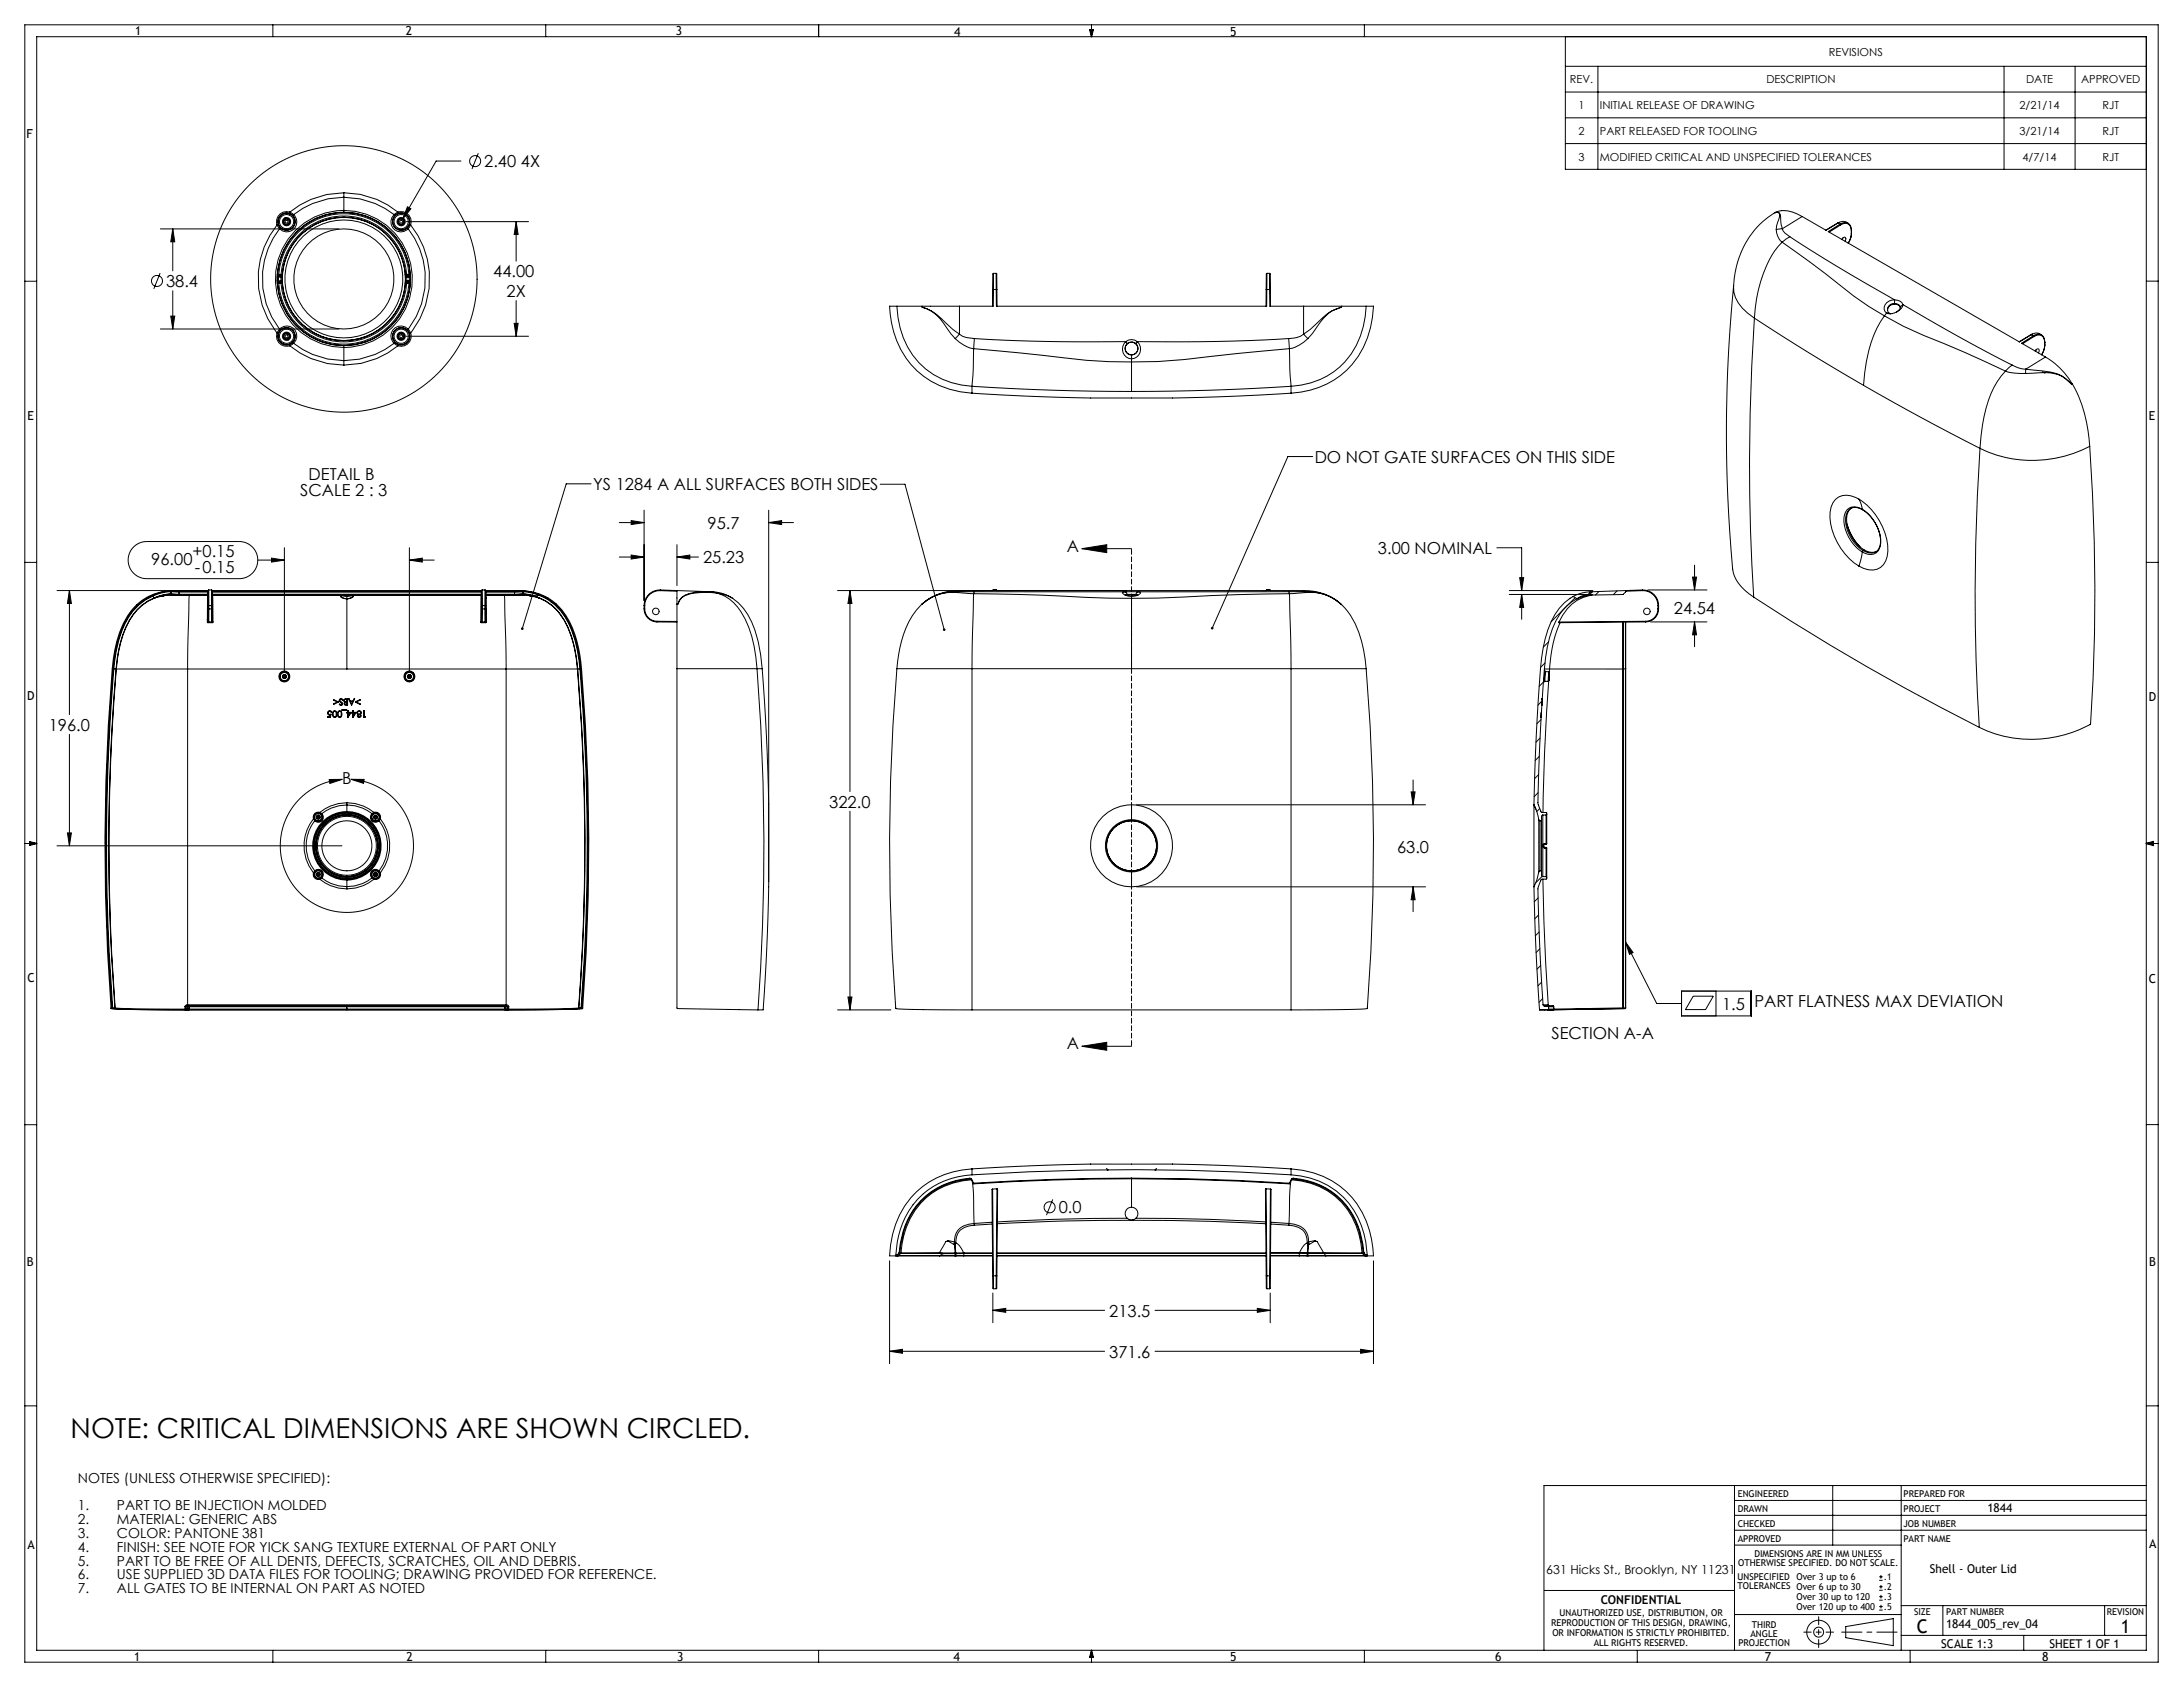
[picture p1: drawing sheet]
<svg xmlns="http://www.w3.org/2000/svg" width="559mm" height="432mm" viewBox="0 0 559 432" stroke-linecap="round" stroke-linejoin="round" font-family="sans-serif">
<defs><g id="words">
<text font-size="7.1" x="18.1" y="368">NOTE: CRITICAL DIMENSIONS ARE SHOWN CIRCLED.</text>
<g font-size="4.8">
<text x="490.7" y="417.9">C</text>
<text x="542.9" y="417.9">1</text>
</g>
<g font-size="4.2">
<text x="124" y="42.8">2.40 4X</text>
<text x="126.3" y="71">44.00</text>
<text x="42.5" y="73.5">38.4</text>
<text x="129.7" y="76">2X</text>
<text x="336.5" y="118.5">DO NOT GATE SURFACES ON THIS SIDE</text>
<text x="79" y="122.9">DETAIL B</text>
<text x="151.8" y="125.5">YS 1284 A ALL SURFACES BOTH SIDES</text>
<text x="76.9" y="127">SCALE 2 : 3</text>
<text x="181.1" y="135.4">95.7</text>
<text x="49.3" y="142.4">+0.15</text>
<text x="273" y="141.2">A</text>
<text x="352.7" y="141.8">3.00 NOMINAL</text>
<text x="38.7" y="144.7">96.00</text>
<text x="49.9" y="146.5">-0.15</text>
<text x="180" y="144.2">25.23</text>
<text x="428.5" y="157.1">24.54</text>
<text x="12.5" y="187">196.0</text>
<text x="87.6" y="200.7">B</text>
<text x="212.3" y="206.7">322.0</text>
<text x="357.6" y="218.4">63.0</text>
<text x="449.1" y="257.8">PART FLATNESS MAX DEVIATION</text>
<text x="440.8" y="258.5">1.5</text>
<text x="273" y="268.5">A</text>
<text x="397.1" y="266">SECTION A-A</text>
<text x="271" y="310.6">0.0</text>
<text x="283.9" y="337">213.5</text>
<text x="283.9" y="347.5">371.6</text>
</g>
<g font-size="3.5">
<text x="19.9" y="379.5">NOTES (UNLESS OTHERWISE SPECIFIED):</text>
<text x="19.9" y="386.6">1.</text>
<text x="29.9" y="386.6">PART TO BE INJECTION MOLDED</text>
<text x="19.9" y="390.1">2.</text>
<text x="19.9" y="393.6">3.</text>
<text x="29.9" y="390.1">MATERIAL: GENERIC ABS</text>
<text x="29.9" y="393.6">COLOR: PANTONE 381</text>
<text x="19.9" y="397.2">4.</text>
<text x="19.9" y="400.7">5.</text>
<text x="29.9" y="397.2">FINISH: SEE NOTE FOR YICK SANG TEXTURE EXTERNAL OF PART ONLY</text>
<text x="29.9" y="400.7">PART TO BE FREE OF ALL DENTS, DEFECTS, SCRATCHES, OIL AND DEBRIS.</text>
<text x="19.9" y="404.2">6.</text>
<text x="19.9" y="407.8">7.</text>
<text x="29.9" y="404.2">USE SUPPLIED 3D DATA FILES FOR TOOLING; DRAWING PROVIDED FOR REFERENCE.</text>
<text x="29.9" y="407.8">ALL GATES TO BE INTERNAL ON PART AS NOTED</text>
</g>
<g font-size="3.2">
<text x="34.6" y="9.1">1</text>
<text x="103.8" y="9.1">2</text>
<text x="173" y="9">3</text>
<text x="244.3" y="9.2">4</text>
<text x="314.9" y="9.1">5</text>
<text x="6.8" y="35.2">F</text>
<text x="7" y="107.6">E</text>
<text x="550" y="107.6">E</text>
<text x="6.9" y="179.3">D</text>
<text x="550" y="179.5">D</text>
<text x="7" y="251.3">C</text>
<text x="550.1" y="251.5">C</text>
<text x="550.1" y="324">B</text>
<text x="6.9" y="324">B</text>
<text x="7" y="396.4">A</text>
<text x="550.2" y="396.3">A</text>
<text x="395.8" y="402.8">631 Hicks St., Brooklyn, NY 11231</text>
<text x="34.4" y="425.2">1</text>
<text x="104" y="425.2">2</text>
<text x="173.3" y="425.2">3</text>
<text x="244" y="425.2">4</text>
<text x="314.9" y="425.2">5</text>
<text x="382.7" y="425.2">6</text>
<text x="451.8" y="425.2">7</text>
<text x="522.8" y="425.2">8</text>
</g>
<g font-size="3.1">
<text x="508.7" y="386.9">1844</text>
<text x="494" y="402.7">Shell - Outer Lid</text>
<text x="409.7" y="410.5">CONFIDENTIAL</text>
<text x="498.1" y="416.6">1844_005_rev_04</text>
<text x="496.9" y="421.7">SCALE 1:3</text>
<text x="524.6" y="421.7">SHEET 1 OF 1</text>
</g>
<g font-size="2.8">
<text x="468.1" y="14.2">REVISIONS</text>
<text x="401.9" y="21.3">REV.</text>
<text x="452.2" y="21.3">DESCRIPTION</text>
<text x="518.6" y="21.3">DATE</text>
<text x="532.7" y="21.3">APPROVED</text>
<text x="404.1" y="27.9">1</text>
<text x="409.5" y="27.9">INITIAL RELEASE OF DRAWING</text>
<text x="516.9" y="27.9">2/21/14</text>
<text x="538.2" y="27.9">RJT</text>
<text x="404.1" y="34.5">2</text>
<text x="409.5" y="34.5">PART RELEASED FOR TOOLING</text>
<text x="516.9" y="34.5">3/21/14</text>
<text x="538.2" y="34.5">RJT</text>
<text x="404.1" y="41.1">3</text>
<text x="409.5" y="41.1">MODIFIED CRITICAL AND UNSPECIFIED TOLERANCES</text>
<text x="517.7" y="41.1">4/7/14</text>
<text x="538.2" y="41.1">RJT</text>
</g>
<g font-size="2.4">
<text x="444.8" y="383.2">ENGINEERED</text>
<text x="487.3" y="383.2">PREPARED FOR</text>
<text x="444.8" y="387">DRAWN</text>
<text x="487.3" y="386.9">PROJECT</text>
<text x="444.8" y="394.6">APPROVED</text>
<text x="444.8" y="390.8">CHECKED</text>
<text x="487.2" y="394.6">PART NAME</text>
<text x="487.2" y="390.8">JOB NUMBER</text>
<text x="444.9" y="400.9">OTHERWISE SPECIFIED. DO NOT SCALE.</text>
<text x="449.1" y="398.6">DIMENSIONS ARE IN MM UNLESS</text>
<text x="444.8" y="404.4">UNSPECIFIED</text>
<text x="444.8" y="406.7">TOLERANCES Over 6 up to 30</text>
<text x="459.9" y="404.5">Over 3 up to 6</text>
<text x="482.2" y="404.5">.1</text>
<text x="482.2" y="407">.2</text>
<text x="399.2" y="413.6">UNAUTHORIZED USE, DISTRIBUTION, OR</text>
<text x="459.9" y="409.6">Over 30 up to 120</text>
<text x="459.9" y="412.1">Over 120 up to 400</text>
<text x="482.2" y="409.6">.3</text>
<text x="482.2" y="412.1">.5</text>
<text x="490" y="413.4">SIZE</text>
<text x="498.1" y="413.4">PART NUMBER</text>
<text x="539.3" y="413.4">REVISION</text>
<text x="397.1" y="416.1">REPRODUCTION OF THIS DESIGN, DRAWING,</text>
<text x="397.4" y="418.7">OR INFORMATION IS STRICTLY PROHIBITED.</text>
<text x="448.1" y="418.9">ANGLE</text>
<text x="448.4" y="416.6">THIRD</text>
<text x="408" y="421.2">ALL RIGHTS RESERVED.</text>
<text x="445" y="421.2">PROJECTION</text>
</g>
</g></defs>
<g fill="none" stroke="#000" stroke-width=".26">
<path d="M6.3 6.4h546.1v419h-546.1zM9.4 9.4h540v413h-540zM69.8 6.4v3M139.7 6.4v3M209.5 6.4v3M278.9 7.6h1l-.5 1.8zM279.1 7.6l.3 1.8M279.4 6.4v3M279.7 7.6l-.3 1.8M349.2 6.4v3M400.7 9.4v33.9h148.7M400.7 17h148.7"/>
<path d="M409 17v26.3M513 17v26.3M531.2 17v26.3M122.4 39.2l-1.6 4.1M400.7 30.2h148.7M400.7 36.8h148.7M400.7 23.6h148.7M41 58.6h45.8M44.2 58.6l.5 3.3h-1zM44.2 58.6v10.7M70.9 57.6a22.1 22.1 0 0 0 0 27.6M70.9 57.6l.7 .9"/>
<path d="M71.2 57.5l.5 .7M71.2 57.5l-.3 .1M71.6 58.5a20.9 20.9 0 0 0 0 25.8M71.7 58.2l-.1 .3M74.1 54.6a2.24 2.24 0 0 0-2.3 .6 2.24 2.24 0 0 0-.6 2.3M74.1 54.6l.8 .5M74.2 54.3a2.57 2.57 0 0 0-2.7 .6 2.57 2.57 0 0 0-.6 2.7M74.2 54.3l1 .6M74.2 54.3l-.1 .3M74.9 55.1a2.24 2.24 0 0 1 0 3.2 2.24 2.24 0 0 1-3.2-.1M75.2 54.9a2.55 2.55 0 0 1 0 3.7 2.55 2.55 0 0 1-3.6-.1M75.2 54.9l-.3 .2"/>
<path d="M88 49.3a21.9 21.9 0 0 1 13.9 5M88 49.3a21.9 21.9 0 0 0-13.8 5M88 54.3a17.1 17.1 0 0 0-17.1 17.1 17.1 17.1 0 0 0 17.1 17.1M88 54.3a17.1 17.1 0 0 1 17.1 17.1 17.1 17.1 0 0 1-17.1 17.1M88 53.9v.4M88 53.9a17.5 17.5 0 0 1 17.6 17.5 17.5 17.5 0 0 1-17.6 17.5M88 53.9a17.5 17.5 0 0 0-17.5 17.5 17.5 17.5 0 0 0 17.5 17.5M88 50.5a20.9 20.9 0 0 0-12.8 4.4M88 50.5v3.4M88 50.5a20.9 20.9 0 0 1 12.9 4.4M88 49.3v1.2M100.9 54.9a2.55 2.55 0 0 0-.1 3.7 2.55 2.55 0 0 0 3.7-.1"/>
<path d="M100.9 54.9l.3 .2M101.2 55.1a2.24 2.24 0 0 0-.1 3.2 2.24 2.24 0 0 0 3.2-.1M101.9 54.3a2.57 2.57 0 0 1 2.6 .6 2.57 2.57 0 0 1 .6 2.7M101.9 54.3l-1 .6M101.9 54.3l.1 .3M102 54.6l-.8 .5M102 54.6a2.24 2.24 0 0 1 2.3 .6 2.24 2.24 0 0 1 .5 2.3M104 56.7h31.3M104.3 52.9l.9 .5-2.1 2.6zM104.3 58.2l.2 .3M104.5 58.5a20.9 20.9 0 0 1 0 25.8M104.8 57.5l-.5 .7"/>
<path d="M104.8 57.5l.3 .1M105.1 57.6a22.1 22.1 0 0 1 0 27.6M105.1 57.6l-.6 .9M118 41.2h-6.4l-8.5 14.8M132.1 56.7l.5 3.3h-1zM132.1 56.7v10.1M454.1 54.6a22.7 22.7 0 0 0-10.3 18.5 384.1 384.1 0 0 0-1.7 25.8l-.2 10.2a382.8 382.8 0 0 0 1.6 36.4M454.4 54.4l.5-.1 .4 .2a2.48 2.48 0 0 1-.3 2.4l-.3 1.9M454.4 54.4l.5-.1 .5 .1 .3 .4 .2 2.6 .3 1.1M454.5 54.3l-.4 .3M454.5 54.3l-.1 .1M454.5 54.3a6.1 6.1 0 0 1 5.5 .4l1.3 .7"/>
<path d="M454.7 58.8a4.4 4.4 0 0 0 1.5 3.2M456.2 58.5l.7 1.1 1.3 1M456.2 58.5l-1.5 .3M461.3 55.4l-5.1 3.1M461.3 55.4l6.1 3.5 3.1-1.8M470.4 57.1h.1M470.4 57.1l-3 1.8M470.5 57.1l1.4-.4 1.2 .4M470.5 57.1l.5 .3M470.7 56.9l-.3 .2M471 57.4l.1 .2M471 57.4a1.7 1.7 0 0 1 1.9-.4 1.7 1.7 0 0 1 1 1.7"/>
<path d="M471 57.4l-3 1.9 48.9 28.2 3.1-1.8M471.1 57.6a1.65 1.65 0 0 1 2-.3 1.65 1.65 0 0 1 .8 1.8M471.1 57.6l-2.9 1.8M473.9 59.8l-.2 1.1-.6 1.3M473.9 59.1v.7M473.9 58.8v.2M473.9 59.7l-.1 1.1-.7 1.4M473.9 59v.1M473.9 59.7v.1M473.9 59v.7M6.3 72h3.1M41 69.9l-1.6 4"/>
<path d="M44.2 74.4v9.8M71 70.9v1M71 71.9v.7M71 70.9h.3M71 72.6h.1M71 70.2v.7M71 72.6a17 17 0 0 0 17 15.8 17 17 0 0 0 17-15.8M71 70.2h.4M71 70.2a17 17 0 0 1 17-15.8 17 17 0 0 1 17 15.8M71 70.2l.4 .4M71 70.2h.1M71.3 71.9v.3"/>
<path d="M71.3 71.9h-.3M71.3 70.9v1M71.3 70.9h.6M71.3 71.9h.6M71.3 72.2l-.3 .4M71.3 70.6v.3M71.3 70.6h.7M71.3 72.2h.1M71.3 72.2h.7M71.4 70.2a16.7 16.7 0 0 1 16.6-15.5 16.7 16.7 0 0 1 16.7 15.5M71.4 72.2l-.4 .4M71.4 72.2v.4"/>
<path d="M71.4 72.6h-.4M71.4 72.6a16.7 16.7 0 0 0 16.6 15.5 16.7 16.7 0 0 0 16.7-15.5M71.4 70.2v.4M71.4 70.2h.5M71.4 72.2h.5M71.4 72.6h.5M71.4 70.6h-.1M71.9 70.9h.4M71.9 71.9l.1 .3M71.9 70.9v1M71.9 70.2a16.1 16.1 0 0 1 16.1-14.9 16.1 16.1 0 0 1 16.1 14.9M71.9 72.2v.4"/>
<path d="M71.9 70.2v.4M71.9 70.2l.4 .1M71.9 72.2l.4 .3M71.9 72.6a16.1 16.1 0 0 0 16.1 14.9 16.1 16.1 0 0 0 16.1-14.9M71.9 70.6h.1M72 72.2l.3 .3M72 70.6l-.1 .3M72 72.2h-.1M72.3 70.9v1M72.3 71.9v.6M72.3 71.9h-.4M72.3 70.3l-.4 .3"/>
<path d="M72.3 72.5l-.4 .1M72.3 72.5a15.8 15.8 0 0 0 15.7 14.7 15.8 15.8 0 0 0 15.8-14.7M72.3 70.3a15.8 15.8 0 0 1 15.7-14.7 15.8 15.8 0 0 1 15.8 14.7M72.3 70.3h.1M72.3 72.5h.1M72.3 70.3l-.3 .3M72.3 70.3v.6M103.8 70.3l.3 .3M103.8 72.5h.1M103.8 70.3v.6M103.8 72.5l.3 .1M103.8 70.3h.1"/>
<path d="M103.8 70.9v1M103.8 71.9v.6M103.8 71.9h.3M104.1 72.2l-.3 .3M104.1 70.6v.3M104.1 70.6h.6M104.1 72.2h.1M104.1 72.2h.6M104.1 70.2l-.3 .1M104.1 72.2v.4M104.1 70.2v.4M104.1 70.2h.6"/>
<path d="M104.1 72.6h.6M104.1 70.6h.1M104.1 71.9v.3M104.1 70.9h-.3M104.1 70.9v1M104.1 70.9h.6M104.1 71.9h.6M104.7 72.6h.3M104.7 72.2v.4M104.7 70.2v.4M104.7 72.2l.3 .4M104.7 70.6h.1"/>
<path d="M104.7 70.6v.3M104.7 72.2h.1M104.7 71.9v.3M104.7 71.9h.4M104.7 70.9v1M105 70.2h-.3M105 70.2l-.3 .4M105 70.2h.1M105 72.6h.1M105 70.2l.1 .7M105.1 71.9l-.1 .7M105.1 70.9v1"/>
<path d="M105.1 70.9h-.4M132.1 76.9v9.2M227.7 78.4a22.3 22.3 0 0 0 12.9 20.3l2.4 .9 2.8 .7 3 .3M227.7 78.4h1.9M229.6 78.4a20.5 20.5 0 0 0 11.5 18.6l2.4 .9 2.6 .6 2.7 .4M229.6 78.4h6.4M236 78.4v.2M236 78.4h9.6M236 78.6a10.7 10.7 0 0 1 6.5 5.5l2 2.6M236 78.6a12.2 12.2 0 0 1 6.4 4.3l1.5 1.5 1.7 1.1M245.6 78.4v7.1M254.1 74.1h.2"/>
<path d="M254.1 74.1v4.3M254.3 74.1h.7M254.3 74.1l-.1 4.3h-8.6M254.3 70v4.1M254.3 70l-.2 .1v4M254.3 70h.7M255 70v4.1M255 70l.1 .1 .1 4M255 74.1l.1 4.3h69.1l.1-4.3M255.2 74.1h-.2M255.2 74.1v4.3M324.1 74.1h.2"/>
<path d="M324.1 74.1v4.3M324.3 74.1h.7M324.3 70v4.1M324.3 70l-.2 .1v4M324.3 70h.7M325 70v4.1M325 70l.1 .1 .1 4M325 74.1l.1 4.3h8.6M325.2 74.1h-.2M325.2 74.1v4.3M333.7 78.4h9.7M333.7 78.4v7.1"/>
<path d="M343.4 78.6l-.8 .3a12.2 12.2 0 0 0-5.6 4l-1.6 1.4-1.7 1.2M343.4 78.6a10.2 10.2 0 0 0-6.5 5.5l-2.1 2.6M343.4 78.4h6.3M343.4 78.4v.2M349.7 78.4h1.9a22.7 22.7 0 0 1-10.1 18.9 23.2 23.2 0 0 1-11 3.3M349.7 78.4a20.8 20.8 0 0 1-10 17.8 21.4 21.4 0 0 1-9.2 2.7M443.8 73.1a7.9 7.9 0 0 0 3.6 7.1l1.7 1.2M456.2 62a25 25 0 0 0-6.1 12.2l-.5 2.3-.5 4.9M456.2 62l11 8a97.9 97.9 0 0 0 15.2 10.8M458.2 60.6a489.5 489.5 0 0 0 26.8 16.2M458.2 60.6l-2 1.4M471.5 61.3v-.1a.53 .53 0 0 1 .8-.4 .53 .53 0 0 1 .1 .8l-.1 .2"/>
<path d="M471.7 60.9l-.1 .4M484.9 77.7a1.42 1.42 0 0 1 1.5 .8l.7-.5M484.9 77.7a1.49 1.49 0 0 0-1.5 .8 1.49 1.49 0 0 0 .2 1.7M485 76.8a2.02 2.02 0 0 1 2.1 1.2M485 76.8a2.26 2.26 0 0 0-2.5 2.9l.4 .4M485 76.8l-.1 .9M486.4 78.6l-.2 .6-.7 .7M486.4 78.8a1.74 1.74 0 0 0-1.8-.9 1.74 1.74 0 0 0-1.4 1.5M487.1 78a3.4 3.4 0 0 1-4.2 2.1M487.1 78l15.5 8.8 12.4 6.6M549.4 72h3M41 84.2h45.8"/>
<path d="M43.7 80.9h1l-.5 3.3zM70.9 85.2a2.57 2.57 0 0 0 .6 2.7 2.57 2.57 0 0 0 2.7 .6M70.9 85.2l.3 .1M71.2 85.3a2.24 2.24 0 0 0 .6 2.3 2.24 2.24 0 0 0 2.3 .6M71.6 84.3a2.55 2.55 0 0 1 3.6-.1 2.55 2.55 0 0 1 0 3.7M71.6 84.3l-.7 .9M71.6 84.3l.1 .3M71.7 84.6l-.5 .7M71.7 84.6a2.24 2.24 0 0 1 3.2-.1 2.24 2.24 0 0 1 0 3.2M74.1 88.2l.1 .3M74.2 88.5a21.8 21.8 0 0 0 13.8 5M74.9 87.7l-.8 .5"/>
<path d="M74.9 87.7l.3 .2M75.2 87.9a20.7 20.7 0 0 0 12.8 4.4M75.2 87.9l-1 .6M88 92.3v1.2M88 88.5v.4M88 88.9v3.4M100.9 87.9a20.7 20.7 0 0 1-12.9 4.4M100.9 87.9l1 .6M101.2 87.7l.8 .5M101.2 87.7l-.3 .2M101.9 88.5a21.8 21.8 0 0 1-13.9 5M102 88.2l-.1 .3"/>
<path d="M104 86.1h31.3M104.3 84.6l.5 .7M104.3 84.6a2.24 2.24 0 0 0-3.2-.1 2.24 2.24 0 0 0 .1 3.2M104.5 84.3a2.55 2.55 0 0 0-3.7-.1 2.55 2.55 0 0 0 .1 3.7M104.5 84.3l.6 .9M104.5 84.3l-.2 .3M104.8 85.3a2.24 2.24 0 0 1-.5 2.3 2.24 2.24 0 0 1-2.3 .6M105.1 85.2a2.57 2.57 0 0 1-.6 2.7 2.57 2.57 0 0 1-2.6 .6M105.1 85.2l-.3 .1M131.6 82.8h1l-.5 3.3zM244.5 86.7a9.1 9.1 0 0 0 4.7 2.5M245.6 85.5l.8 .6 1 .3 2 .3"/>
<path d="M245.6 85.5l-1.1 1.2M248.8 98.9a631.3 631.3 0 0 0 40.8 1.3M248.8 98.9v1.7M249.2 89.2l17.3 1.7a151.1 151.1 0 0 0 23.1 1.7M249.2 89.2l-.1 5.6-.3 4.1M249.4 86.7a550.5 550.5 0 0 0 38.8 .7M249.4 86.7l-.2 2.5M288.2 87.4a2.32 2.32 0 0 1 2.9 0M288.2 87.4a2.52 2.52 0 0 0-.8 2.7 2.52 2.52 0 0 0 2.2 1.7M288.2 87.4l.4 .5M288.6 87.9a1.64 1.64 0 0 0-.5 1.9 1.64 1.64 0 0 0 1.5 1M288.6 87.9a1.65 1.65 0 0 1 2.1 0"/>
<path d="M289.6 90.8v1M289.6 92.6v7.6M289.6 91.8v.8M290.7 87.9a1.64 1.64 0 0 1 .5 1.9 1.64 1.64 0 0 1-1.6 1M291.1 87.4l-.4 .5M291.1 87.4a2.52 2.52 0 0 1 .8 2.7 2.52 2.52 0 0 1-2.3 1.7M329.9 86.7a517.3 517.3 0 0 1-38.8 .7M329.9 86.7l.2 2.5M330.1 89.2l-13.5 1.3-13.5 1.5-6.7 .5-6.8 .1M330.1 89.2l.1 5.4 .3 4.3M330.5 98.9a631.4 631.4 0 0 1-40.9 1.3M330.5 98.9v1.7"/>
<path d="M333.7 85.5a6.6 6.6 0 0 1-3.8 1.2M333.7 85.5l1.1 1.2M334.8 86.7a9.1 9.1 0 0 1-4.7 2.5M449.1 81.4a550.8 550.8 0 0 0-.2 71.4M449.1 81.4a566.9 566.9 0 0 0 27.9 17.2M477 98.6a624.1 624.1 0 0 0 29.8 16.2M482.4 80.8a32.7 32.7 0 0 0-5.4 17.8M482.4 80.8l4.8 2.7 5.1 2.3a291.2 291.2 0 0 1 21.1 9.2M482.9 80.1l.7 .1M482.9 80.1l-.5 .7M483.6 80.2l.4 .1M483.9 80.3h.1"/>
<path d="M513.3 95a10.7 10.7 0 0 0 5.2 .6M513.4 95a24.9 24.9 0 0 0-5.9 13.7l-.7 6.1M515 93.4l-1.6 1.6M515 93.4l1.7 .8 1.8 .3M518.5 95.6l1.7-.1a12.6 12.6 0 0 1 7.7 .8l2.4 2.1M518.5 94.5l2.1 .2a17.3 17.3 0 0 1 7.3 1.6l2.4 2.1M518.5 94.5v1.1M519.9 85.7h.1M519.9 85.7l-3 1.8M520 85.7l1.4-.5 1.2 .5M520 85.7l.5 .3M520.2 85.5l-.3 .2"/>
<path d="M520.5 86l.1 .2M520.5 86a1.7 1.7 0 0 1 1.9-.4 1.7 1.7 0 0 1 1 1.7M520.5 86l-3 1.9 6.1 3.5M520.6 86.2a1.65 1.65 0 0 1 1.9-.3 1.65 1.65 0 0 1 .9 1.8v-.1M520.6 86.2l-2.9 1.8M521 89.9v-.2a.53 .53 0 0 1 .8-.4 .53 .53 0 0 1 0 .9v.1M521.2 89.5l-.2 .4M522.8 95.2l.7 .3M523.4 88.4l-.1 1-.7 1.4M523.4 88.4l-.2 1-.6 1.4M523.4 87.4v.2M523.4 87.6v.8"/>
<path d="M523.6 91.4l.9 .5a19.4 19.4 0 0 1 6 6.4M523.6 91.4l-5.1 3.1M530.5 98.3a34.7 34.7 0 0 1 4.4 15.9M530.5 98.3l-.2 .1M248.8 100.6a682.1 682.1 0 0 0 81.7 0M336 116.9h-6.3l-19.4 43.9M506.8 114.8a550.8 550.8 0 0 0-.1 71.4M534.9 114.2a31.2 31.2 0 0 1-28.1 .6M534.9 114.2a462.7 462.7 0 0 1 .2 71.2 31.2 31.2 0 0 1-28.4 .8M151.3 123.8h-6.4l-11.2 37.1M158.5 133.8h6.4M161.6 133.3l3.3 .5-3.3 .5z"/>
<path d="M164.9 130.6v23.1M173.3 139.4v10.5M196.8 133.8l3.3-.5v1zM196.8 130.6v95.1M196.8 133.8h6.3M225.3 123.9h6.4l10 37.3M472.8 134.1a13.5 13.5 0 0 0 3.4 6M472.9 134.5l1.3 3.1 1.7 2.2M473.8 130.1l1.3-.2 1.7 .6M473.8 130.1a3.5 3.5 0 0 0-1.3 4.2 10.2 10.2 0 0 0 4.4 6.6M474.1 130a3.7 3.7 0 0 0-1.3 4 9.4 9.4 0 0 0 5.6 7.3l1.2 .1 .6-.2M475.8 127.8a16.3 16.3 0 0 1 7.5 13.3 4.3 4.3 0 0 1-5 4.7l-2.5-.9"/>
<path d="M475.8 127.8a4.8 4.8 0 0 0-6 .1 8.1 8.1 0 0 0-.8 7.7 16.7 16.7 0 0 0 6.8 9.3M475.8 127.8l.9 2.6M476.7 130.4a10.1 10.1 0 0 1 4.6 9.3 2.78 2.78 0 0 1-4.6 1.6M476.7 130.4l.1 .1M476.7 130.4a2.83 2.83 0 0 0-3-.5 2.83 2.83 0 0 0-1.7 2.6 10.3 10.3 0 0 0 4.7 8.8M476.8 130.5a9.7 9.7 0 0 1 4.4 9.2l-.4 .9-.6 .6M6.3 143.9h3.1M14.6 151.2h38.8M17.8 151.2v31.7M17.8 151.2l.5 3.3h-1zM34.2 140l1.5-1 1.5-.4h24a4.8 4.8 0 0 1 4.8 4.8 4.8 4.8 0 0 1-4.8 4.7h-23.6a4.8 4.8 0 0 1-4.4-2.9 4.8 4.8 0 0 1 1-5.2zM39 152.4a15 15 0 0 0-7.9 8.9 35.5 35.5 0 0 0-2.1 9.9"/>
<path d="M39 152.4l.1 .2M39.1 152.6h.1M39.1 152.6a14.8 14.8 0 0 0-7.8 8.7 35.3 35.3 0 0 0-2.2 9.9M39.1 152.6l.4 .4M39.5 153a14.3 14.3 0 0 0-8.1 9.5 35.7 35.7 0 0 0-1.7 8.7M39.5 153h.1M39.5 153l.1 .1M39.6 153.1a14.2 14.2 0 0 0-8.1 9.4 35.7 35.7 0 0 0-1.7 8.7M39.6 153.1h.1M41.3 152.7l-1.7 .4M41.7 152.5l-.4 .2M41.9 152.5l-.6 .2"/>
<path d="M41.9 152.5h-.2M43.3 152.2l-1.6 .3M43.3 152.2h.2M43.5 152.2l5 .1M43.5 152.2l-1.6 .3M43.5 152.2h-.2M43.5 152.2h.1M43.6 152.2h-.1M43.6 151.3a12.4 12.4 0 0 0-4.6 1.1M43.6 151.3v.1M43.6 151.3h.3M43.6 151.4a12.3 12.3 0 0 0-4.5 1.2"/>
<path d="M43.6 151.4h.3M43.6 151.4v.6M43.6 152.2h.2M43.6 152a11.7 11.7 0 0 0-4.1 1M43.6 152v.1M43.6 152.1l-2 .3-2 .7M43.6 152.1l-.1 .1M43.6 152h.2M43.6 152h.1M43.6 152.1h.2M43.6 152.1h.1M43.8 152.1l-.2 .1"/>
<path d="M43.8 152.1h.1M43.8 152h.1M43.8 152v.1M43.8 152.1l2 .1M43.8 152.2l4.7 .1M43.8 152.2h-.2M43.8 152l2 .1M43.9 151.4l1.9 .1M43.9 151.4l-.1 .6M43.9 151.3l1.9 .1M43.9 151.3v.1M44.7 151.2a13.8 13.8 0 0 0-13.2 8.4 32.3 32.3 0 0 0-2.8 11.6 549.5 549.5 0 0 0-.3 86.8"/>
<path d="M45.8 152.2h-2M45.8 152.2h7.4M45.8 152.1h.1M45.8 152.1v.1M45.8 151.4v.1M45.8 151.4h7.4M45.8 151.5h7.4M45.8 151.5v.6M45.8 152.1h7.4M48.5 152.3l-.5 18.9M48.5 152.3h4.7M48.5 152.3h.1"/>
<path d="M53.1 159.2l.1 .2M53.1 158.6v.6M53.1 158.6h.1M53.1 153.1v5.5M53.2 153l-.1 .1M53.2 153h.1M53.2 152.2v.8M53.2 152.1v.1M53.2 151.5v.6M53.2 151.4v.1M53.2 151.3v.1M53.2 151.3h.1"/>
<path d="M53.2 159.4h1.2M53.3 151.2v3.8M53.3 151.2h.1M53.3 151.1v.1M53.3 151.1l-.1 .2M53.3 159l.1 .2M53.3 159l-.2 .2M53.3 155.7v1.6zM53.3 155h.2M53.3 155.9h.2M53.3 155.9v3.1M53.3 155v.9"/>
<path d="M53.4 151l-.1 .1M53.4 151l.1 4M53.4 151h.8M53.4 159.2h.8M53.4 159.2l-.2 .2M53.5 155.9l-.1 3.3M53.5 155h.6M53.5 155v.9M53.5 155.9h.6M54.1 155h.2M54.1 155.9h.2M54.1 155.9l.1 3.3"/>
<path d="M54.1 155v.9M54.2 159.2l.2 .2M54.2 151l.1 .1M54.2 151l-.1 4M54.2 151.2h69.2M54.3 155.9v3.1M54.3 155v.9M54.3 155.7v1.6zM54.3 159l-.1 .2M54.3 159l.2 .2M54.3 151.1v.1M54.3 151.1l.1 .2"/>
<path d="M54.3 151.2v3.8M54.3 151.2h.1M54.4 151.3h.1M54.4 151.4v.2M54.4 151.3v.1M54.4 151.4h68.8M54.4 151.6v.5M54.4 151.6h68.8M54.4 152.1v.1M54.4 152.1h68.8M54.4 152.2h68.8M54.4 152.2v.1"/>
<path d="M54.4 152.3h34.1M54.4 152.3h.1M54.4 152.3l.1 6.9M54.4 152.3l33.3 .1M54.5 159.2l-.1 .2M66 143.4h6.8M69.5 142.9l3.3 .5-3.3 .5zM72.8 140.2v31.7M87.2 152.5l.6 .5 1 .3M87.4 152.4l1.4 .3M87.7 152.4l-.5 .1 .1 .4 1.5 .4M88.5 152.3l1.4 .1"/>
<path d="M88.5 152.3h.1M88.5 152.3l-.8 .1M88.8 153.3v17.9M88.8 152.7v.6M89.9 152.4l.4 .1 .1 .3-.6 .3-1 .2M90.1 152.4l-1.3 .3M90.4 152.4l-.7 .6-.9 .3M104.8 143.4l3.3-.5v1zM104.8 140.2v31.7M104.8 143.4h6.3M123.1 159.2l.1 .2M123.1 152.3v6.9"/>
<path d="M123.1 152.3l-33.2 .1M123.1 152.3h-34.6M123.1 152.3h.1M123.2 152.2l-.1 .1M123.2 152.1v.1M123.2 151.6v.5M123.2 151.4v.2M123.2 151.3v.1M123.2 151.3h.1M123.3 151.2v3.8M123.3 151.2h.1M123.3 151.1v.1"/>
<path d="M123.3 151.1l-.1 .2M123.3 159l.1 .2M123.3 159l-.2 .2M123.3 155.7v1.6zM123.3 155.9v3.1M123.3 155.9h.2M123.3 155h.2M123.3 155v.9M123.4 151l-.1 .1M123.4 151l.1 4M123.4 151h.8M123.4 159.2h.8"/>
<path d="M123.4 159.2l-.2 .2M123.5 155.9l-.1 3.3M123.5 155h.6M123.5 155.9h.6M123.5 155v.9M124.1 155h.2M124.1 155.9h.2M124.1 155.9l.1 3.3M124.1 155v.9M124.2 159.2l.1 .2M124.2 151l.1 .1M124.2 151l-.1 4"/>
<path d="M124.2 151.2h8.6a14.1 14.1 0 0 1 13.8 9.6 34.9 34.9 0 0 1 2.3 10.4 549.4 549.4 0 0 1 .3 86.8M124.3 155.9v3.1M124.3 155v.9M124.3 155.7v1.6zM124.3 159l-.1 .2M124.3 159l.2 .2M124.3 151.1v.1M124.3 151.1l.1 .2M124.3 151.2v3.8M124.3 151.2h.1M124.3 159.4h-1.1M124.4 151.3h.1"/>
<path d="M124.4 151.4v.2M124.4 151.3v.1M124.4 151.4h7.3M124.4 151.6v.5M124.4 151.6h7.3M124.4 152.1v.1M124.4 152.1h7.3M124.4 152.2v.8M124.4 152.2h7.4M124.4 152.3h4.7M124.4 153h.1M124.4 153v.1"/>
<path d="M124.4 153.1h.1M124.4 153.1l.1 5.4M124.5 158.5v.1M124.5 158.6h.1M124.5 158.6v.6M124.5 159.2l-.2 .2M129.1 152.3h.1M129.1 152.3l.5 18.9M131.7 152.1v.1M131.7 151.6v.5M131.7 151.4v.2M131.8 152.1h-.1"/>
<path d="M131.8 152.1v.1M131.8 152.2h2M133.7 151.3l-2 .1M133.7 151.3v.2M133.7 151.5l-2 .1M133.7 151.5l.1 .5M133.8 152l-2 .1M133.8 152v.1M133.8 152.1l-2 .1M133.8 152h.1M133.8 152.2l-4.7 .1M133.8 152.2h.2"/>
<path d="M133.8 152.1l.2 .1M133.8 152.1h.1M133.9 152.1h-.1M133.9 152.1h.1M133.9 152h-.1M133.9 152v.1M133.9 152h.1M133.9 152.1l2 .3 2 .6M133.9 152.1l.2 .1M133.9 152l3.1 .6M134 151.5l2 .2 1.9 .6M134 151.5h-.3"/>
<path d="M134 151.5l-.1 .5M134 152.2h-.2M134 152.2h.1M134 151.3l2 .3 1.9 .6M134 151.3h-.3M134 151.3v.2M134.1 152.2h.2M134.1 152.2h-.1M134.1 152.2l-5 .1M134.1 152.2l1.5 .3M134.3 152.2l1.5 .3M134.3 152.2h-.2"/>
<path d="M135.6 152.5l.7 .2M135.6 152.5h.2M135.8 152.5l.5 .2M136.3 152.7l1.7 .4M137 152.6l.3 .1M137.3 152.7a13.1 13.1 0 0 1 8.1 7.8 33 33 0 0 1 2.5 10.7M137.3 152.7l.6 .3M137.9 152.3a14.1 14.1 0 0 1 8.4 9 35.3 35.3 0 0 1 2.1 9.9M137.9 152.3h.1M137.9 152.3l-.9 .3M137.9 153l.1 .1M137.9 152.2v.1"/>
<path d="M137.9 152.2a14.3 14.3 0 0 1 8.6 9 35.4 35.4 0 0 1 2.1 10M138 153.1a14.1 14.1 0 0 1 8.1 9.4 35.7 35.7 0 0 1 1.7 8.7M158.5 142.6h6.4M161.6 142.1l3.3 .5-3.3 .5zM164.9 155h.1M164.9 155.9a3.3 3.3 0 0 0 3.3 3.3M164.9 155.9h.1M164.9 155v.9M165 155.9a3.2 3.2 0 0 0 3.2 3.1M165 155v.9M168.2 159v.2M168.2 159.2h5.1"/>
<path d="M168.2 159l5.1 .1M169 151.2a3.8 3.8 0 0 0-4 3.8M169 151.2l4.3 .1M169 151v.2M169 151a4 4 0 0 0-4.1 4M169 151l11.4 .4M173.3 142.6l3.3-.5v1zM173.3 142.6h5.5M173.3 154.6h.2M173.3 154.6v16.6M173.3 151.2v3.4M175.8 152.2h.3"/>
<path d="M180.4 151.4a10.7 10.7 0 0 0-5.9 1.5l-.6 .8-.4 .9M180.4 151.4l1.2 .2M180.4 151.4h1.2M181.6 151.4l2.6 .6M181.6 151.4l.8 .1a10 10 0 0 1 5.1 1.6M181.6 151.6h-1.3a11 11 0 0 0-5.7 1.3l-.7 .8-.4 .9M181.6 151.6l2.6 .4M184.1 152l1.7 .3 1.7 .8M184.2 152a12 12 0 0 1 6.5 6.5 32.1 32.1 0 0 1 3.1 12.7M187.5 153.1a17.3 17.3 0 0 1 6.6 11.1l.6 3.3 .4 3.7M217.6 151.2l.5 3.3h-1zM217.6 151.2v51.4"/>
<path d="M236 154.6a23.3 23.3 0 0 0-6.2 14.8l-.2 1.8M236 154.6h.1M244.5 151.6a11.3 11.3 0 0 0-8.5 3M244.5 151.6l4.7 .4M245.6 151.4l-1.1 .2M245.6 151.4h3.8M245.6 151.4a13.3 13.3 0 0 0-9.6 3.2M245.6 151.4v-.2a13.7 13.7 0 0 0-9.6 3.4M249.2 152l-.4 19.2M249.2 152l11.6 .2 17.3 .7 11.5 .2M249.4 151.4l-.2 .6M249.4 151.4l38.8 .1"/>
<path d="M254.1 151.1v.1M254.3 151l-.2 .1M254.3 151h.7M254.3 151l-.1 .2M254.3 151h.1M255 151l.2 .1M255 151h.1M255 151l.1 .2M255.2 151.1v.1M276.9 140.4l6.4-1v2.1zM276.9 140.4h12.7M288.2 151.5l-.9 .3a2.55 2.55 0 0 0 2.3 .9"/>
<path d="M288.2 151.5l.4 .7M288.2 151.5h2.9M288.6 152.2l-.6 .2M288.6 152.2h2.1M289.6 153.1v18.1M289.6 152.7v.4M290.7 152.2l.6 .2M291 152.4h-2.7M291.1 151.5l.9 .3a2.55 2.55 0 0 1-2.4 .9M291.1 151.5l-.4 .7M324.1 151.1v.1M324.3 151l-.2 .1"/>
<path d="M324.3 151l-.1 .2h-109.8M324.3 151h.7M324.3 151h.1M325 151l.2 .1M325 151h.1M325 151l.1 .2h8.6M325.2 151.1v.1M329.9 151.4l.2 .6M329.9 151.4l-38.8 .1M330.1 152l-13.5 .2-20.2 .9h-6.8M330.1 152l.4 19.2M333.7 151.4h-3.8"/>
<path d="M333.7 151.4a13.1 13.1 0 0 1 9.7 3.4M333.7 151.2a14 14 0 0 1 9.7 3.6M333.7 151.4l1.1 .2M333.7 151.2v.2M334.8 151.6l-4.7 .4M334.8 151.6a11.4 11.4 0 0 1 8.6 3.2M343.4 154.8a19.9 19.9 0 0 1 5.7 11.6l.6 4.8M343.4 154.8h.1M383.2 140.2h6.3v11M386.3 151.2h21.4M386.3 152.2h21.4M389 147.9h1l-.5 3.3z"/>
<path d="M389.5 152.2l.5 3.3h-1zM389.5 152.2v6.3M399.4 159.4a33.2 33.2 0 0 0-2.8 11.8M402.7 152.7a14.5 14.5 0 0 0-6.5 8.5 48.2 48.2 0 0 0-2.2 14.3l-.8 13.1-.5 17.4M402.7 152.7l1 .6M403.2 153l-6.2 6.2M403.7 153.3a12.5 12.5 0 0 0-6.3 7.6 37.7 37.7 0 0 0-2.1 10.3M406.5 152.4l-2.8 .9M406.5 152.4l1-.1a10.6 10.6 0 0 0-8.4 6.9M406.6 152.2a5.2 5.2 0 0 0-2.9 1.1M407 152.3l-.5 .1M407 152.1l-.4 .1"/>
<path d="M407 152.1v.2M407.1 151.5a10 10 0 0 0-4.4 1.2M407.1 151.5l-.5 .7M407.6 151.5l-.6 .6M407.6 151.5h-.5M409.3 151.4l-.9 .9M413.9 151.2l-.9 1M415.4 159.2v12M415.5 159.2v12M416.1 159.2v12M416.2 151.2l-.1 .3-.7 .7-8.4 .1M416.2 159.2v12"/>
<path d="M420.4 151v.2M420.4 151a4 4 0 0 1 4.2 4M420.4 151l-12.8 .5M420.4 151.2a3.8 3.8 0 0 1 4 3.8M420.4 151.2l-4.2 .1M421.3 159.2l-22.3 .2 .1-.2M421.3 159v.2M421.3 159l-22.2 .2M421.8 151h15.1M422.5 159.2h14.4M424.4 155.9a3.2 3.2 0 0 1-3.1 3.1M424.4 155h.2"/>
<path d="M424.4 155.9h.2M424.4 155v.9M424.6 155.9a3.3 3.3 0 0 1-3.3 3.3M424.6 155v.9M433.3 147.7h1l-.5 3.3zM433.8 159.2l.5 3.3h-1zM433.8 144.7v6.3M433.8 159.2v6.3M443.5 145.5a9.2 9.2 0 0 0 4.2 6.5l1.2 .8M448.9 152.8a596 596 0 0 0 57.8 33.4M476.7 141.3l-.9 3.6M476.9 140.9l-.2 .4"/>
<path d="M476.9 140.9a2.96 2.96 0 0 0 3.3 .3M549.4 143.9h3M29 171.2h.1M29 171.2a549 549 0 0 0-.3 86.8M29.1 171.2h.6M29.1 171.2a548.9 548.9 0 0 0-.3 86.8M29.7 171.2h.1M29.7 171.2a548.2 548.2 0 0 0-.3 86.8M29.8 171.2a548.2 548.2 0 0 0-1.2 73.1l.9 13.7M48 171.2h-18.2M48 171.2v86M48 171.2h40.8"/>
<path d="M72.3 173.2h1M72.4 172.8l.7 .7M72.8 172.7v1M73.1 172.8l-.7 .7M85.4 179.1l1.2 .6-1.2 .6v-.2l1-.4-1-.5zM87 178.9h.5l.3 .3-.1 .1a.35 .35 0 0 0-.4-.3 .35 .35 0 0 0-.3 .3l.3 .3a.46 .46 0 0 1 .4 .7 .46 .46 0 0 1-.9 0h.3a.3 .3 0 0 0 .5-.1 .3 .3 0 0 0-.4-.4l-.3-.4zM88.8 171.2h40.8M88.8 179l-.4 .1a.37 .37 0 0 0-.1 .4 .37 .37 0 0 0 .5 .2M88.8 179v.7M88.8 179.8h-.3a.25 .25 0 0 0-.2 .3 .25 .25 0 0 0 .1 .2l.4 .1M88.8 179.8v.6M89 178.9h-.1a.54 .54 0 0 0-.7 .1 .54 .54 0 0 0 .1 .8 .51 .51 0 0 0 0 .6 .51 .51 0 0 0 .6 .1h.1"/>
<path d="M89 178.9v1.6M89.2 178.9h.2l.2 .5h.8l.2-.5h.2l-.8 1.6zM89.7 179.6h.6l-.3 .6zM91 179.6l1.1-.5v.1l-.9 .5 .9 .4v.2zM104.3 173.2h1M104.4 172.8l.7 .7M104.8 172.7v1M105.1 172.8l-.7 .7M129.6 171.2v86M129.6 171.2h18.2M147.8 171.2a548.1 548.1 0 0 1 .3 86.8M147.9 171.2h-.1"/>
<path d="M147.9 171.2a548.3 548.3 0 0 1 .3 86.8M148.4 171.2h-.5M148.4 171.2a548.9 548.9 0 0 1 .3 86.8M148.6 171.2h-.2M148.6 171.2a548.9 548.9 0 0 1 .3 86.8M173.3 171.2h20.5M173.3 171.2v86.8l.1 .2M193.8 171.2a582.1 582.1 0 0 1 .2 87.3M193.8 171.2h1.3M195.1 171.2a615.6 615.6 0 0 1 .3 87.3M229.6 171.2h19.2M229.6 171.2a545.6 545.6 0 0 0-.3 87l5.7 .2 13.8 .1"/>
<path d="M248.8 171.2v87.3M248.8 171.2h40.8M289.6 171.2h40.9M330.5 171.2v87.3M330.5 171.2h19.2M349.7 171.2a545.6 545.6 0 0 1 .3 87l-6.1 .2-13.4 .1M394.7 179.8h.1M394.7 179.7v.1M394.7 179.7h.1M394.7 179.6v.2M394.7 179.8v.6M394.7 179.4l-1 1.1"/>
<path d="M394.8 178.9l-.1 .8M394.8 178.9h.1M394.8 178.9l-.1 .1M394.8 178.9l-.1 1.6M395.1 174.6l-1.1 1.1M395.3 171.2h1.3M395.3 171.2l-.5 7.7M395.4 174.4h-.1M395.5 171.9v.3M395.5 169.7l-1.1 1.1M395.7 171.9l-.3 2.5M395.7 171.9h.8"/>
<path d="M395.7 171.9l-.2-.1-.2 2.7M396.3 174.4h-.9M396.4 164.3l-1.3 1.3M396.4 174.3a531 531 0 0 0-1.4 33.7M396.5 171.9l-.2 2.5M396.5 171.9l.1 .4M396.5 173.9l-.2 .5M396.6 172.7l-.1 1zM396.6 172.3l-.1 1.6M396.6 172.3v-.2l-.1 2.1v-.3M396.6 171.2h18.8M396.6 171.2v.8"/>
<path d="M415.4 171.2v86.8M415.5 171.2h-.1M415.5 171.2v86.8M416.1 171.2h-.6M416.1 171.2v86.8M416.2 171.2h-.1M416.2 171.2v86.8M17.8 188v28.5M83.9 183.4h.6l.1-.4a.55 .55 0 0 1-.7-.4 .55 .55 0 0 1 .4-.7 .55 .55 0 0 1 .6 .5 .41 .41 0 0 0-.6-.3 .41 .41 0 0 0-.2 .6 .41 .41 0 0 0 .7 .1l-.2 .8h-.7M83.9 183.4v.2M84.3 199.5h3.3l-3.2 1zM85.4 182a.6 .6 0 0 1 .7 .1 .6 .6 0 0 1 .1 .7v.4a.52 .52 0 0 1-.5 .5 .52 .52 0 0 1-.6-.5v-.8z"/>
<path d="M85.4 182.2l.2-.1a.72 .72 0 0 1 .5 .7 .72 .72 0 0 1-.6 .7l-.2-.4zM86.6 182a.6 .6 0 0 1 .8 .1 .6 .6 0 0 1 .1 .7v.4a.52 .52 0 0 1-.5 .5 .52 .52 0 0 1-.6-.5v-.8zM86.7 182.2l.2-.1a.72 .72 0 0 1 .5 .7 .72 .72 0 0 1-.6 .7l-.2-.4zM87.6 181.7l1.2 .1zM88.8 182.3h.2M88.8 182.3v.2M88.8 182.5h.2M89 181.9h.2M89 181.9v.4M89 182.5v1.2M89 183.7h.1M89.2 182.3h.7l-.9 1.4"/>
<path d="M89.2 181.9v.4M89.2 182.5v.7M89.2 182.5h.5l-.5 .7M89.9 199.5a17.1 17.1 0 0 1 13.5 25.8 17.1 17.1 0 0 1-29.2 .1 17.1 17.1 0 0 1 13.4-25.9M89.9 199.5h3.3l-.2 1zM90.1 182.3h.2M90.1 182.3v.2M90.1 182.5h.2M90.3 181.9h.1M90.3 181.9v.4M90.3 182.5v1.2M90.3 183.7h.1"/>
<path d="M90.4 182.3h.8l-.9 1.4M90.4 181.9v.4M90.4 182.5v.7M90.4 182.5h.5l-.5 .7M91.5 182.1a.54 .54 0 0 1 .9-.1 .54 .54 0 0 1-.2 .9 .43 .43 0 0 1 .1 .6 .43 .43 0 0 1-.7 0 .43 .43 0 0 1 .1-.6l-.3-.3zM93.1 181.9h.2M93.1 181.9v1.7M93.3 183.4h.2l-.4 .2M93.3 181.9v1.5M361.7 199.6v6.4M393.9 198.3l-1.1 1M394 193.6l-1 1.1"/>
<path d="M394.2 188.9l-1 1.1M394.5 184.2l-1.1 1M394.5 183.7h.1M394.5 183.6h.1M394.5 183.2v.5M394.5 183.4h.1M394.5 183.4v.2M394.5 183.2v.5zM394.5 183.2v.3M394.5 183v.6M394.6 182.5h.1M394.6 182.5l-.1 1.2"/>
<path d="M394.6 182.5l-.1 .7M394.6 182.3h.1M394.6 182.3v.2M394.6 182.3v.5M394.6 182.4v.4M394.6 181.9v.4M394.6 181.9h.1M394.6 181.9v.2zM394.6 181.9v.1M394.6 180.5h.1M394.7 180.4l-.1 .1M394.7 180.5l-1 21.8a7.5 7.5 0 0 0 .7 5.4l.2 .2 1.2 .1 .1 .4"/>
<path d="M394.7 180.5h.1M6.3 215.9h3.1M7.6 215.4l1.8 .5-1.8 .5zM7.6 215.6l1.8 .3M9.4 215.9l-1.8 .3M14.6 216.5h72.9M17.3 213.2h1l-.5 3.3zM80.2 209.6a11 11 0 0 0 0 13.8M80.2 209.6l.4 .5M80.3 216.2v.5M80.3 216.7v.4M80.3 216.2l.1 .1"/>
<path d="M80.3 217.1h.1M80.3 215.9v.3M80.3 217.1a8.5 8.5 0 0 0 8.5 7.9 8.5 8.5 0 0 0 8.5-7.9M80.3 215.9h.2M80.3 215.9a8.5 8.5 0 0 1 8.5-7.9 8.5 8.5 0 0 1 8.5 7.9M80.3 215.9l.2 .2M80.3 215.9h.1M80.4 209.5l.2 .4M80.4 209.5l-.2 .1M80.4 216.7l.1 .2M80.4 216.7h-.1M80.4 216.3v.4"/>
<path d="M80.4 216.3h.3M80.4 216.7h.3M80.5 216.1l-.1 .2M80.5 216.9h.3M80.5 216.1h.3M80.5 216.9h.1M80.5 215.9a8.4 8.4 0 0 1 8.3-7.8 8.4 8.4 0 0 1 8.3 7.8M80.5 216.9l-.2 .2M80.5 216.9v.2M80.5 217.1h-.2M80.5 217.1a8.4 8.4 0 0 0 8.3 7.7 8.4 8.4 0 0 0 8.3-7.7M80.5 215.9v.2"/>
<path d="M80.5 215.9h.3M80.5 217.1h.3M80.5 216.1h.1M80.6 210.1a10.5 10.5 0 0 0 0 12.8M80.6 209.9v.2M80.7 216.3h.2M80.7 216.7l.1 .2M80.7 216.3v.4M80.8 215.9a8.1 8.1 0 0 1 8-7.5 8.1 8.1 0 0 1 8 7.5M80.8 216.9v.2M80.8 215.9v.2M80.8 215.9h.1"/>
<path d="M80.8 216.9l.1 .2M80.8 217.1a8.1 8.1 0 0 0 8 7.5 8.1 8.1 0 0 0 8-7.5M80.8 216.1h.1M80.8 216.1l-.1 .2M80.8 216.9h.1M80.9 216.3v.4M80.9 216.7v.4M80.9 216.7h-.2M80.9 215.9l-.1 .2M80.9 217.1h-.1M80.9 217.1a7.9 7.9 0 0 0 7.9 7.3 7.9 7.9 0 0 0 7.9-7.3M80.9 215.9a7.9 7.9 0 0 1 7.9-7.3 7.9 7.9 0 0 1 7.9 7.3"/>
<path d="M80.9 215.9h.1M80.9 217.1h.1M80.9 215.9v.4M81.8 208.1a1.12 1.12 0 0 0-1.1 .3 1.12 1.12 0 0 0-.3 1.1M81.8 208.1l.4 .2M81.9 207.9a1.29 1.29 0 0 0-1.4 .4 1.29 1.29 0 0 0-.3 1.3M81.9 207.9l.5 .4M81.9 207.9l-.1 .2M82.2 208.3a1.12 1.12 0 0 1 0 1.6 1.12 1.12 0 0 1-1.6 0M82.4 208.3a1.28 1.28 0 0 1 0 1.8 1.28 1.28 0 0 1-1.8 0M82.4 208.3h-.2M88.8 205.5a11 11 0 0 1 6.9 2.4"/>
<path d="M88.8 205.5a11 11 0 0 0-6.9 2.4M88.8 208a8.5 8.5 0 0 0-8.5 8.5 8.5 8.5 0 0 0 8.5 8.5M88.8 208a8.5 8.5 0 0 1 8.5 8.5 8.5 8.5 0 0 1-8.5 8.5M88.8 207.7v.3M88.8 207.7a8.8 8.8 0 0 1 8.8 8.8 8.8 8.8 0 0 1-8.8 8.8M88.8 207.7a8.8 8.8 0 0 0-8.8 8.8 8.8 8.8 0 0 0 8.8 8.8M88.8 206a10.4 10.4 0 0 0-6.4 2.3M88.8 206v1.7M88.8 206a10.4 10.4 0 0 1 6.4 2.3M88.8 205.5v.5M95.2 208.3a1.28 1.28 0 0 0 0 1.8 1.28 1.28 0 0 0 1.8 0M95.2 208.3h.2"/>
<path d="M95.4 208.3a1.12 1.12 0 0 0-.1 1.6 1.12 1.12 0 0 0 1.7 0M95.7 207.9a1.29 1.29 0 0 1 1.3 .4 1.29 1.29 0 0 1 .3 1.3M95.7 207.9l-.5 .4M95.7 207.9l.1 .2M95.8 208.1l-.4 .2M95.8 208.1a1.12 1.12 0 0 1 1.1 .3 1.12 1.12 0 0 1 .3 1.1M96.7 215.9l.1 .2M96.7 217.1h.1M96.7 215.9v.4M96.7 215.9h.1M96.7 216.3v.4M96.7 216.7v.4"/>
<path d="M96.7 216.7h.1M96.8 216.9l-.1 .2M96.8 216.1v.2M96.8 216.9h.3M96.8 216.1h.3M96.8 216.9h.1M96.8 215.9h-.1M96.8 216.9v.2M96.8 215.9v.2M96.8 215.9h.3M96.8 217.1h.3M96.8 216.1h.1"/>
<path d="M96.8 216.7v.2M96.8 216.3h-.1M96.8 216.3v.4M96.8 216.3h.4M96.8 216.7h.4M97 209.9v.2M97 210.1a10.5 10.5 0 0 1 0 12.8M97.1 217.1h.2M97.1 216.9v.2M97.1 215.9v.2M97.1 216.9l.2 .2M97.1 216.1h.1"/>
<path d="M97.1 216.1l.1 .2M97.1 216.9h.1M97.2 216.7l-.1 .2M97.2 216.7h.1M97.2 216.3v.4M97.2 209.5l-.2 .4M97.2 209.5l.1 .1M97.3 215.9h-.2M97.3 215.9l-.2 .2M97.3 215.9h.1M97.3 217.1h.1M97.3 215.9v.3"/>
<path d="M97.3 216.7v.4M97.3 216.2v.5M97.3 216.2l-.1 .1M97.3 209.6a11 11 0 0 1 0 13.8M97.3 209.6l-.3 .5M217.6 207.6v50.9M289.6 206a10.5 10.5 0 0 1 10.5 10.5 10.5 10.5 0 0 1-10.5 10.5M289.6 206a10.5 10.5 0 0 0-10.5 10.5 10.5 10.5 0 0 0 10.5 10.5M289.6 209.8a6.7 6.7 0 0 1 6.7 6.7 6.7 6.7 0 0 1-6.7 6.7M289.6 206v3.8M289.6 209.8a6.7 6.7 0 0 0-6.6 6.7 6.7 6.7 0 0 0 6.6 6.7M289.6 210.1a6.4 6.4 0 0 0-6.4 6.4 6.4 6.4 0 0 0 6.4 6.4"/>
<path d="M289.6 209.8v.3M289.6 210.1a6.4 6.4 0 0 1 6.5 6.4 6.4 6.4 0 0 1-6.5 6.4M290.9 206h74M361.2 202.7h1l-.5 3.3zM392.7 206v21M392.7 206l.7 1.9 .5 1.9M392.7 206.2l.5 .9M393.7 202.9l-1 1M393.9 209.8v13.4M393.9 209.8l.3 .3M394.1 207l-.7 .7M394.2 210.1v12.8"/>
<path d="M394.2 210.1h.4M394.3 207.5l.1 .1M394.6 210.1v12.8M394.9 208.6l-.3 .3v1.2M394.9 208.6v15.8M395 216.3v.4M395 216.7l.3 .4M395 216.7h.2M395.2 216.7l.1 .2M395.2 216.3h-.2M395.2 216.3v.4M395.3 215.9l-.3 .4"/>
<path d="M395.3 217.1h.5M395.3 216.9v.2M395.3 216.1l-.1 .2M395.3 215.9v.2M395.3 216.9h.5M395.8 208.6v7.3M395.8 217.1h.1M395.8 217.1v7.3M395.8 215.9h-.5M395.8 216.9v.2M395.8 215.9v.2M395.8 216.9l.1 .2"/>
<path d="M395.8 208.6h-.9M395.8 216.1h-.5M395.9 208.4l-.1 .2M395.9 215.9h-.1M395.9 208.4v7.5M395.9 217.1v7.5M395.9 215.9l-.1 .2M549.4 215.9h3M549.4 215.9l1.8 .3M549.4 215.9l1.8-.6v1.2zM551.2 215.6l-1.8 .3M80.2 223.4a1.29 1.29 0 0 0 .3 1.3 1.29 1.29 0 0 0 1.4 .3"/>
<path d="M80.2 223.4l.2 .1M80.4 223.5a1.12 1.12 0 0 0 .3 1.1 1.12 1.12 0 0 0 1.1 .3M80.6 222.9a1.28 1.28 0 0 1 1.8 0 1.28 1.28 0 0 1 0 1.8M80.6 222.9l-.4 .5M80.6 222.9v.2M80.6 223.1l-.2 .4M80.6 223.1a1.12 1.12 0 0 1 1.6-.1 1.12 1.12 0 0 1 0 1.7M81.8 224.9l.1 .1M81.9 225a10.9 10.9 0 0 0 6.9 2.5M82.2 224.7l-.4 .2M82.2 224.7h.2M82.4 224.7a10.3 10.3 0 0 0 6.4 2.2"/>
<path d="M82.4 224.7l-.5 .3M88.8 225v.3M88.8 225.3v1.6M88.8 226.9v.6M95.2 224.7a10.3 10.3 0 0 1-6.4 2.2M95.2 224.7l.5 .3M95.4 224.7l.4 .2M95.4 224.7h-.2M95.7 225a10.9 10.9 0 0 1-6.9 2.5M95.8 224.9l-.1 .1M97 223.1l.2 .4M97 223.1a1.12 1.12 0 0 0-1.7-.1 1.12 1.12 0 0 0 .1 1.7"/>
<path d="M97 222.9a1.28 1.28 0 0 0-1.8 0 1.28 1.28 0 0 0 0 1.8M97 222.9l.3 .5M97 222.9v.2M97.2 223.5a1.12 1.12 0 0 1-.3 1.1 1.12 1.12 0 0 1-1.1 .3M97.3 223.4a1.29 1.29 0 0 1-.3 1.3 1.29 1.29 0 0 1-1.3 .3M97.3 223.4l-.1 .1M289.6 223.2v3.8M289.6 222.9v.3M290.9 227h74M361.7 227l.5 3.3h-1zM361.7 227v6.3M392.7 227a583.3 583.3 0 0 0 1.4 31.5"/>
<path d="M393.7 229.8l-1 1M393.8 234.2l-.9 1M393.9 223.2l-.4 1.7-.8 2.1M394 238.5l-1 1M394.2 222.9l-.3 .3M394.6 222.9v1.2l.3 .3M394.6 222.9h-.4M394.7 224.3l-1.6 1.6M394.9 224.4h.9M394.9 225a573.9 573.9 0 0 0 1.4 32.2M395.8 224.4l.1 .2M395.9 224.6l-.1 .4-1.3 .2-.7 1.7a409 409 0 0 0 1.2 30.3"/>
<path d="M28.4 258v.2M28.4 258.2l6.1 .2 13.5 .1h85.3l11.4-.1 4.4-.2M28.7 258v.2M28.7 258h-.3M28.7 258.2h.1M28.7 258.2h-.3M28.7 258.2h.6M28.8 258h.6M28.8 258h-.1M28.8 258l-.1 .2M29.3 258.2h.1M29.3 258.2l5.5 .2 12.6 .1"/>
<path d="M29.4 258l-.1 .2M29.5 258l5.4 .2 12.5 .1M29.5 258l-.2 .2M29.5 258h-.1M47.4 257.7v.6M47.4 258.3v.2M47.4 258.3h.3M47.6 257.7h.5M47.6 257.7h-.2M47.6 257.7l.1 .6M47.7 258.3l.1 .2M47.8 258.5h-.4"/>
<path d="M47.9 257.2l-.4 .2-.1 .3M47.9 257.2l.1 .3M47.9 257.2h.1M48 257.5h.3M48 257.5l-.4 .2M48 257.5h.1M48 257.2h81.6M48 257.2v.3M48 257.5h81.5M48.1 257.7h.3M48.1 258.3l.2 .2M48.1 258.3h-.4"/>
<path d="M48.1 257.7v.6M48.3 258.5h-.5M48.3 257.5h.1M48.3 257.5l-.2 .2M48.4 258.5h-.1M48.4 258.5h40.4M48.4 257.5h40.4M48.4 257.5v.2M48.4 257.7h40.4M48.4 258.3h40.4M48.4 258.3v.2M48.4 258.3h-.3"/>
<path d="M48.4 257.7v.6M88.8 258.3h40.3M88.8 258.3v.2M88.8 257.7h40.3M88.8 257.5h40.4M88.8 257.5v.2M88.8 257.7v.6M129.1 258.3l.1 .2M129.1 258.3h.4M129.1 257.7v.6M129.2 258.5h-40.4M129.2 258.5h.1"/>
<path d="M129.2 257.5l-.1 .2M129.3 258.5h.5M129.3 257.5h-.1M129.3 257.5l.2 .2M129.5 257.7h-.4M129.5 258.3l-.2 .2M129.5 258.3h.4M129.5 257.7v.6M129.5 257.5h.1M129.6 257.2l-.1 .3M129.6 257.2h.1M129.6 257.5h-.3"/>
<path d="M129.6 257.5l.4 .2M129.6 257.2l.5 .1 .1 .4M129.6 257.2v.3M129.8 258.5h.4M129.9 258.3l-.1 .2M130 257.7h-.5M130 257.7h.2M130 257.7l-.1 .6M130.2 258.3v.2M130.2 258.3h-.3M130.2 257.7v.6M148.1 258l-5.5 .2-12.4 .1"/>
<path d="M148.1 258l.2 .2M148.1 258h.1M148.2 258l.1 .2M148.3 258.2l-5.5 .2-12.6 .1M148.3 258.2h.1M148.7 258h.2M148.7 258h-.5M148.7 258l.2 .2M148.9 258.2h-.6M148.9 258.2h.1M148.9 258v.2M148.9 258.2h.2"/>
<path d="M148.9 258h.3M149.2 258l-.1 .2M173.4 258.2l20.6 .3M173.4 258.2h.1M194 258.5h1.3M214.4 258.5h13.7M217.1 255.2h1l-.5 3.3zM248.8 258.5h81.7M394.2 242.9l-1 .9M394.4 247.1l-1 1M394.6 251.4l-.9 .9M394.9 255.6l-1 .9"/>
<path d="M395 257.2h1.3M395 257.2l.3 .3M395.3 257.5h1.3M395.3 257.5h.9M396.2 257.5l.2 .2M396.2 258.5h.1M396.2 257.5h.1M396.2 258.5h-2.1M396.2 257.5h1.3M396.2 258.5h1.3M396.3 257.2l.3 .3M396.3 257.2h.1"/>
<path d="M396.3 257.2l.1 .1M396.3 257.2l.2 .3M396.3 257.3l.3 .2M396.4 258.3l-.2 .2M396.4 257.7h1.3M396.4 257.7v.6M396.6 257.5h.1M396.6 257.5h.9M397.5 257.5h.1M397.5 258.5h.1M397.5 258.5h-1.2M397.5 257.5l.2 .2"/>
<path d="M397.6 257.5h.1M397.7 258.3l-.1 .1M397.7 257.7h.1M397.7 258.3h.1M397.7 258.3h-1.3M397.7 258.3l-.2 .2M397.7 257.7v.6M415.4 258.2l-19.1 .3M415.4 258v.2M415.4 258h.1M415.4 258l-17.7 .3M415.4 258.2h.1"/>
<path d="M415.5 258l-.1 .2M416 258.2h-.6M416 258.2h.1M416 258.2l-21.9 .3M416.1 241.1l1.9 2.7-.9 .5zM416.1 241.1l8 15.8h6.3M416.1 258h-.6M416.1 258l-.1 .2M416.1 258h.1M416.2 258l-.2 .2M430.4 253.7h17.9v6.3h-17.9zM433.4 255h5.2l-2 3.4h-5.2z"/>
<path d="M439.3 253.7v6.3M276.9 267.8l6.4-1v2zM276.9 267.8h12.7M6.3 287.9h3.1M248.8 299.2l15.2-.8 15.2-.4h24.7l11.4 .4 15.2 .8M248.8 299.2a21.5 21.5 0 0 0-20.8 19.5l-.3 2.8M248.8 299.2v1.5M248.8 299.2h.1M283.2 299.1l.4 .4-.2 .1M296.1 299.1l-.4 .3 .2 .2M330.5 299.2a21.5 21.5 0 0 1 20.9 20.2l.2 2.1h-1.6M330.5 299.2v1.5"/>
<path d="M330.5 299.2h.1M549.4 287.9h3M242.8 317.6l-.7 .2-1.6 2.8M242.8 317.6h-.2l1.5 .9M242.8 317.6l1.5 .3M244.1 318.5l.3 .1M244.3 317.9h.1M244.3 317.9l-.2 .6M244.4 318.6l.1 2.1M244.4 318.6l.1 .3M244.4 317.9l.3 .2M244.4 317.9v.7"/>
<path d="M244.5 318.9l.2 1.8M244.7 318.1a4.1 4.1 0 0 1 2 2.6M244.7 318.1l-.2 .8M248.2 301.6a19 19 0 0 0-17.8 16.8l-.2 2.3M248.2 301.6l.1 .1M248.2 301.6l.5 .1M248.3 301.7a18.9 18.9 0 0 0-17.8 17.1l-.2 1.9M248.3 301.7l.2 .2M248.5 301.8v.1M248.5 301.9l.4 .8M248.6 302a18.6 18.6 0 0 0-17.7 16.5l-.3 2.2M248.7 301.7l.4 1"/>
<path d="M248.7 301.7l-.2 .2M248.8 300.7a19.8 19.8 0 0 0-19.1 17.2l-.4 3.4M248.8 300.7a631.9 631.9 0 0 1 81.7 0M248.9 302.7l.3 3.3 .1 7.2M248.9 302.7l.4 .3M249.1 302.7l.2 .1M249.1 302.7h-.2M249.3 302.8v.2M249.3 313.2a4.7 4.7 0 0 0-4.8 3.1l-.2 1.6M249.3 313.2l.1 .4M249.4 313.6a4.8 4.8 0 0 0-4.2 2.1l-.5 2.4M254 312.8l-4.7 .4"/>
<path d="M254 313.3l-4.6 .3M254.1 304.4h-.2l.2 22.2M254.1 304.4l.2 22.2M255.2 304.3l.2 .1-.2 22.2M255.2 304.3l-1.1 .1M255.2 304.3l-.2 22.3M269.5 307l-1.6 4M288.5 311.8a536.5 536.5 0 0 0-33.2 1M288.5 311.8l.5 .3 .9 .1M289.6 301.6a629.6 629.6 0 0 0-40.3 1.2M289.6 301.6v.1M289.6 301.7a629.5 629.5 0 0 0-40.3 1.3"/>
<path d="M289.6 301.6l14.6 .1 12.9 .5 12.9 .6M289.6 301.7l14.5 .2 13 .4 12.9 .7M289.6 309a1.64 1.64 0 0 1 1.6 1 1.64 1.64 0 0 1-.4 1.8M289.6 309a1.64 1.64 0 0 0-1.5 1 1.64 1.64 0 0 0 .4 1.8M289.6 301.7v7.3M289.9 312.4a557.3 557.3 0 0 0-34.6 .8M289.9 312.4a560 560 0 0 1 34.1 .8M289.9 312.2v.2M290.8 311.8a536.5 536.5 0 0 1 33.2 1M290.8 311.8l-.9 .4M324.1 304.3l-.2 .1 .2 22.2M324.1 304.3l1.1 .1"/>
<path d="M324.1 304.3l.2 22.3M325.2 304.4h.2l-.2 22.2M325.2 304.4l-.2 22.2M325.3 313.3l4.6 .3M325.3 312.8l4.7 .4M329.9 313.6a4.8 4.8 0 0 1 4.2 2.2l.5 2.3M330 313.2a4.7 4.7 0 0 1 4.8 3.1l.2 1.6M330 313.2l-.1 .4M330 302.8v.2M330.2 302.7l-.2 .1M330.2 302.7h.1M330.3 302.7l-.3 .3"/>
<path d="M330.4 302.6l-.4 10.6M330.5 300.7a19.9 19.9 0 0 1 19.1 17.2l.4 3.4M330.6 301.7l-.4 1M330.6 301.7l.2 .2M330.7 302a18.5 18.5 0 0 1 17.7 16.2l.3 2.5M330.8 301.9l-.5 .8M331 301.7a18.9 18.9 0 0 1 17.7 16.7l.3 2.3M331 301.7l-.2 .2M331.1 301.6l-.1 .1M331.1 301.6a19 19 0 0 1 17.8 16.8l.2 2.3M331.1 301.6l-.5 .1M334.6 318.1a4.1 4.1 0 0 0-2 2.5"/>
<path d="M334.6 318.1l.2 .8M334.8 318.9l-.2 1.8M334.9 317.9l-.3 .2M334.9 317.9v.7M334.9 318.6l-.1 2M334.9 318.6l-.1 .3M335 317.9h-.1M335 317.9l.1 .6M335.1 318.5l-.2 .1M336.5 317.6l.7 .2 1.6 2.8M336.5 317.6h.2l-1.6 .9M336.5 317.6l-1.5 .3"/>
<path d="M227.7 322.7v26.3M227.7 321.5h1.6M229.3 321.5h.2M229.3 321.3v.2M229.3 321.3h.2M229.5 321.3v.2M229.6 321.3h-.1M229.6 321.3l.1 .1M229.6 321.5h.2M229.7 321.4l-.2 .1M229.7 321.4h.3M229.8 321.5h10.7"/>
<path d="M230 321.4l-.2 .1M230.1 320.7l-.5 .6M230.1 320.7l.2 .1M230.2 320.7h.1M230.2 320.7h-.1M230.3 320.8h.3M230.3 320.8l-.6 .6M230.3 320.8h.1M230.3 320.7v.1M230.3 320.7h.3M230.6 320.8l-.6 .6M230.6 320.7v.1"/>
<path d="M240.5 320.6l-9.9 .1M240.5 320.6l.1 .1M240.5 321.5h4M240.6 320.7l.6 .1M240.6 320.7h3.9M240.6 321.4l-.1 .1M240.6 321.4h3.9M240.6 321.4h.1M240.6 321.4h-10.6M241.2 320.8h-10.6M241.2 320.8l.3 .1M241.5 320.9h3"/>
<path d="M241.5 320.9l-.9 .5M244.5 321.5h.2M244.5 321.4v.1M244.5 321.4h.2M244.5 320.9h.1M244.5 320.7v.2M244.5 320.7h.1M244.5 320.9h.2M244.5 320.9v.5M244.5 320.7h.2M244.7 320.7v.2M244.7 320.7h.1"/>
<path d="M244.7 320.9h.1M244.7 320.9v.5M244.7 321.4v.1M244.7 321.5h2M246.7 320.7h-2M246.7 320.7v.1M246.7 320.8l-2 .1M246.7 321.5h7.4M246.7 320.8h.1M246.7 321.4h-2M246.7 321.4v.1M246.7 320.8h7.4"/>
<path d="M246.7 320.7h7.4M246.7 320.7h.1M246.7 320.8v.6M246.7 321.4h7.4M254.1 326.6h.2M254.1 326.6v3.1l.2 .2M254.1 335.4l3.3-.5v1zM254.1 331v7.6M254.1 335.4h28.7M254.3 326.6v3.3M254.3 326.6h.7M254.3 329.9h.7"/>
<path d="M255 326.6h.2M255 326.6v3.3M255.2 326.6l-.1 3.1-.1 .2M255.2 321.5h68.9M255.2 321.4h68.9M255.2 320.8h68.9M255.2 320.7h68.9M295.7 335.4h29.4M321.8 334.9l3.3 .5-3.3 .5zM324.1 326.6h.2M324.1 326.6v3.1l.2 .2M324.3 326.6v3.3"/>
<path d="M324.3 326.6h.7M324.3 329.9h.7M325 326.6h.2M325 326.6v3.3M325.1 331v7.6M325.2 326.6l-.1 3.1-.1 .2M325.2 321.5h7.4M325.2 321.4h7.4M325.2 320.8h7.4M325.2 320.6h7.4M332.6 320.8h.1M332.6 321.4h2"/>
<path d="M332.6 321.4v.1M332.6 321.5h2M332.6 320.8v.6M332.6 320.6v.2M332.6 320.6h.1M332.6 320.8h2M332.6 320.6l2 .1M334.6 321.5h.2M334.6 321.4v.1M334.6 320.8v.6M334.6 320.7v.1M334.6 320.7h.1"/>
<path d="M334.6 320.8h.1M334.8 320.6l-.2 .1M334.8 320.6v.2M334.8 320.6h.1M334.8 320.8h-.2M334.8 320.8v.6M334.8 320.8h.1M334.8 320.6h4M334.8 320.8h4.1M334.8 321.4h4.5M334.8 321.4v.1M334.8 321.4h-.2"/>
<path d="M334.8 321.5h4.6M338.8 320.6l9.9 .1M338.8 320.6h.1M338.8 320.6l.1 .2M338.9 320.8h.1M338.9 320.8h9.8M338.9 320.8l.4 .6M339.3 321.4h10M339.3 321.4h.1M339.3 321.4l.1 .1M339.4 321.5h10.1M348.7 320.7v.1"/>
<path d="M348.7 320.8l.6 .6M349 320.7v.1M349 320.7h-.3M349 320.8l.6 .6M349 320.8h.1M349 320.8h-.3M349.1 320.7h-.1M349.1 320.7h.1M349.2 320.7l.5 .6M349.2 320.7l-.2 .1M349.3 321.4l.2 .1M349.3 321.4h.3"/>
<path d="M349.5 321.5h.2M349.6 321.4l.2 .1M349.7 321.3h.1M349.7 321.3l-.1 .1M349.8 321.3v.2M349.8 321.3h.2M349.8 321.5h.2M350 321.3v.2M351.6 322.7v26.3M6.3 359.8h3.1M227.7 345.9l3.3-.5v1zM227.7 345.9h55.1"/>
<path d="M295.7 345.9h55.9M348.3 345.4l3.3 .5-3.3 .5zM549.4 359.8h3M444 384h105.4M444 387.9h105.4M444 380.2v42.2M444 395.5h42.7M444 391.7h105.4M469.1 380.2v15.3M486.7 380.2v42.2M549.4 380.2h-154.2v42.2M395.3 407.1h48.7"/>
<path d="M444 413.3h42.7M472.5 416.3l12.1-2v6.9l-12.1-2zM481 404.5h.9M481 403.6h.9M481 407h.9M481 406.1h.9M481 409.6h.9M481 408.7h.9M481 412.1h.9M481 411.2h.9M481.5 403.2v.8M481.5 405.7v.9"/>
<path d="M481.5 408.2v.9M481.5 410.8v.9M486.7 418.6h62.7M486.7 411h62.7M497.3 411v7.6M518 418.6v3.8M538.7 411v7.6M69.8 422.4v3M139.7 422.4v3M209.5 422.4v3M279.4 422.4v3M279.4 422.4l.5 1.8h-1z"/>
<path d="M279.4 422.4l.3 1.8M279.4 422.4l-.3 1.8M349.2 422.4v3M419.1 422.4v3M488.9 422.4v3"/>
<circle cx="73.4" cy="56.7" r="1.84"/>
<circle cx="73.4" cy="56.7" r=".71"/>
<circle cx="73.4" cy="56.7" r="1.07"/>
<circle cx="73.4" cy="56.7" r="2.17"/>
<circle cx="73.4" cy="56.7" r=".38"/>
<circle cx="73.4" cy="56.7" r=".8"/>
<circle cx="102.7" cy="56.7" r=".71"/>
<circle cx="102.7" cy="56.7" r="1.84"/>
<circle cx="102.7" cy="56.7" r=".38"/>
<circle cx="102.7" cy="56.7" r="1.07"/>
<circle cx="102.7" cy="56.7" r=".8"/>
<circle cx="102.7" cy="56.7" r="2.17"/>
<circle cx="121.6" cy="41.2" r="1.41"/>
<circle cx="40.2" cy="71.9" r="1.41"/>
<circle cx="88" cy="71.4" r="15.1"/>
<circle cx="88" cy="71.4" r="34.1"/>
<circle cx="88" cy="71.4" r="12.8"/>
<circle cx="88" cy="71.4" r="15.8"/>
<circle cx="73.4" cy="86.1" r="1.07"/>
<circle cx="73.4" cy="86.1" r="1.84"/>
<circle cx="73.4" cy="86.1" r=".8"/>
<circle cx="73.4" cy="86.1" r="2.17"/>
<circle cx="73.4" cy="86.1" r=".38"/>
<circle cx="73.4" cy="86.1" r=".71"/>
<circle cx="102.7" cy="86.1" r="1.84"/>
<circle cx="102.7" cy="86.1" r=".8"/>
<circle cx="102.7" cy="86.1" r=".71"/>
<circle cx="102.7" cy="86.1" r="1.07"/>
<circle cx="102.7" cy="86.1" r="2.17"/>
<circle cx="102.7" cy="86.1" r=".38"/>
<circle cx="289.6" cy="89.2" r="1.64"/>
<circle cx="167.9" cy="156.5" r=".83"/>
<circle cx="421.6" cy="156.5" r=".83"/>
<circle cx="72.8" cy="173.1" r=".22"/>
<circle cx="72.8" cy="173.1" r="1.4"/>
<circle cx="72.8" cy="173.2" r=".4"/>
<circle cx="72.8" cy="173.2" r=".39"/>
<circle cx="72.8" cy="173.2" r="1.23"/>
<circle cx="72.8" cy="173.2" r=".52"/>
<circle cx="72.8" cy="173.2" r="1.06"/>
<circle cx="104.8" cy="173.2" r="1.06"/>
<circle cx="104.8" cy="173.2" r=".52"/>
<circle cx="104.8" cy="173.2" r="1.23"/>
<circle cx="104.8" cy="173.2" r=".39"/>
<circle cx="104.8" cy="173.2" r=".4"/>
<circle cx="104.8" cy="173.1" r="1.4"/>
<circle cx="104.8" cy="173.1" r=".22"/>
<circle cx="91.9" cy="182.4" r=".39"/>
<circle cx="91.9" cy="183.2" r=".3"/>
<circle cx="81.5" cy="209.2" r=".92"/>
<circle cx="81.5" cy="209.2" r=".4"/>
<circle cx="81.5" cy="209.2" r="1.09"/>
<circle cx="81.5" cy="209.2" r=".53"/>
<circle cx="81.5" cy="209.2" r=".36"/>
<circle cx="81.5" cy="209.2" r=".19"/>
<circle cx="88.8" cy="216.5" r="7.9"/>
<circle cx="88.8" cy="216.5" r="7.5"/>
<circle cx="88.8" cy="216.5" r="6.4"/>
<circle cx="96.1" cy="209.2" r=".19"/>
<circle cx="96.1" cy="209.2" r=".92"/>
<circle cx="96.1" cy="209.2" r=".53"/>
<circle cx="96.1" cy="209.2" r=".36"/>
<circle cx="96.1" cy="209.2" r="1.09"/>
<circle cx="96.1" cy="209.2" r=".4"/>
<circle cx="289.6" cy="216.5" r="6.4"/>
<circle cx="81.5" cy="223.8" r=".92"/>
<circle cx="81.5" cy="223.8" r=".4"/>
<circle cx="81.5" cy="223.8" r=".36"/>
<circle cx="81.5" cy="223.8" r="1.09"/>
<circle cx="81.5" cy="223.8" r=".53"/>
<circle cx="81.5" cy="223.8" r=".19"/>
<circle cx="96.1" cy="223.8" r=".19"/>
<circle cx="96.1" cy="223.8" r=".36"/>
<circle cx="96.1" cy="223.8" r=".92"/>
<circle cx="96.1" cy="223.8" r=".53"/>
<circle cx="96.1" cy="223.8" r=".4"/>
<circle cx="96.1" cy="223.8" r="1.09"/>
<circle cx="268.7" cy="309" r="1.41"/>
<circle cx="465.5" cy="417.8" r="1.27"/>
<circle cx="465.5" cy="417.8" r="3"/>
</g>
<path d="M289.6 140.4v127.4" fill="none" stroke="#000" stroke-width=".26" stroke-dasharray="1.3 .6" stroke-dashoffset="-.2"/>
<path d="M461.7 417.8h7.6" fill="none" stroke="#000" stroke-width=".26" stroke-dasharray="15.2 1.3 1.3 1.3" stroke-dashoffset="13.3"/>
<path d="M465.5 413.8v7.9" fill="none" stroke="#000" stroke-width=".26" stroke-dasharray="15.2 1.3 1.3 1.3" stroke-dashoffset="13.2"/>
<path d="M471.4 417.8h14.2" fill="none" stroke="#000" stroke-width=".26" stroke-dasharray="15.2 1.3 1.3 1.3" stroke-dashoffset="10.1"/>
<g fill="#000">
<path d="M416.1 241.1l1.9 2.7-.9 .5z"/>
<path d="M69.5 142.9l3.3 .5-3.3 .5zM104.8 143.4l3.3-.5v1z"/>
<path d="M217.6 151.2l.5 3.3h-1zM217.1 255.2h1l-.5 3.3zM17.8 151.2l.5 3.3h-1zM17.3 213.2h1l-.5 3.3zM389 147.9h1l-.5 3.3zM389.5 152.2l.5 3.3h-1z"/>
<path d="M276.9 140.4l6.4-1v2.1zM276.9 267.8l6.4-1v2zM310.1 160.5l-.1 .3 .2 .3 .1-.3-.1 .3a.34 .34 0 0 0 .4-.4 .34 .34 0 0 0-.5-.2zM84.3 199.5h3.3l-3.2 1zM89.9 199.5h3.3l-.2 1zM241.4 161l.1 .4 .3 .1-.1-.3 .1 .3 .1-.1 .1-.4zM133.4 160.7l.1 .5 .2-.3-.1 .3a.34 .34 0 0 0 .4-.4 .34 .34 0 0 0-.6-.1z"/>
<path d="M361.2 202.7h1l-.5 3.3zM361.7 227l.5 3.3h-1zM227.7 345.9l3.3-.5v1zM348.3 345.4l3.3 .5-3.3 .5zM254.1 335.4l3.3-.5v1zM321.8 334.9l3.3 .5-3.3 .5zM161.6 133.3l3.3 .5-3.3 .5zM196.8 133.8l3.3-.5v1zM173.3 142.6l3.3-.5v1zM161.6 142.1l3.3 .5-3.3 .5zM433.3 147.7h1l-.5 3.3zM433.8 159.2l.5 3.3h-1zM132.1 56.7l.5 3.3h-1zM131.6 82.8h1l-.5 3.3zM104.3 52.9l-1.2 3.1 2.1-2.6zM44.2 58.6l.5 3.3h-1zM43.7 80.9h1l-.5 3.3z"/>
</g>
<use href="#words"/>
</svg>
